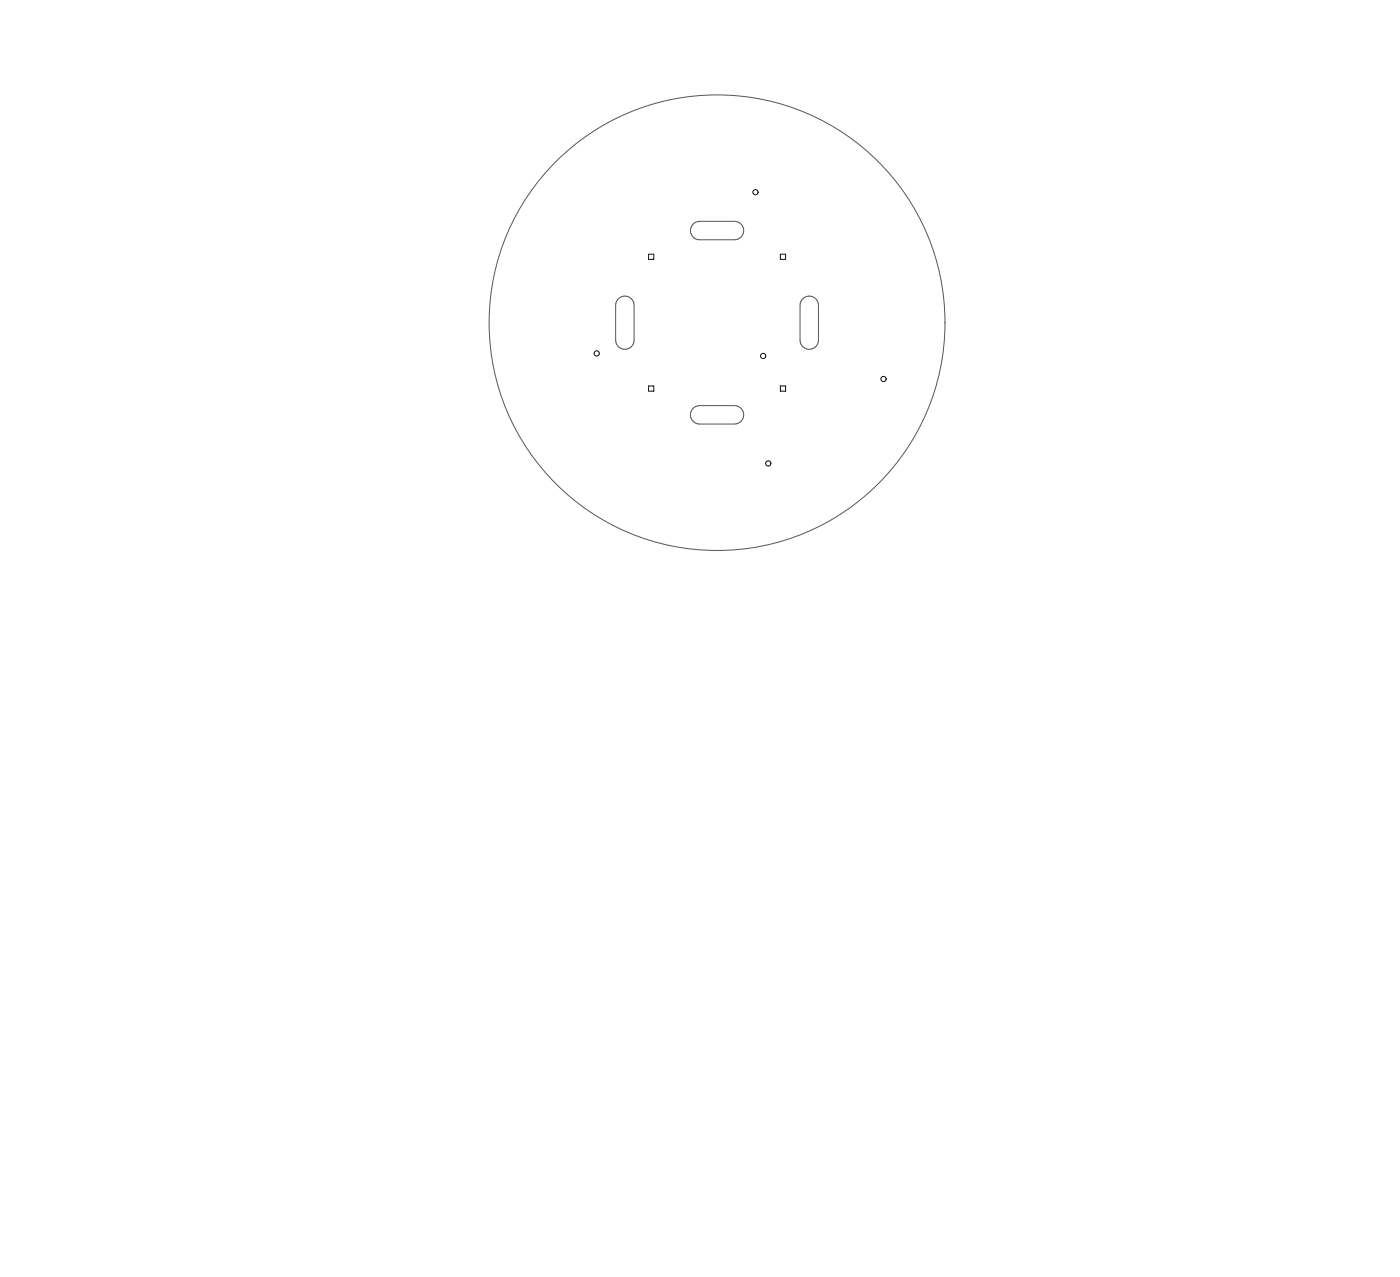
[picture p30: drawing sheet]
<svg xmlns="http://www.w3.org/2000/svg" width="228mm" height="207mm" viewBox="0 0 228 207" stroke-linecap="round" stroke-linejoin="round" font-family="sans-serif">
<g fill="none" stroke="#5a5a5a" stroke-width=".17">
<path d="M112.6 36.4a1.5 1.5 0 0 1 1.1-.4h5.7a1.5 1.5 0 0 1 1.5 1.5 1.5 1.5 0 0 1-1.5 1.4h-5.7a1.5 1.5 0 0 1-1.4-.8 1.5 1.5 0 0 1 .3-1.7zM100.6 48.5a1.5 1.5 0 0 1 1.6-.3 1.5 1.5 0 0 1 .9 1.4v5.6a1.5 1.5 0 0 1-1.5 1.5 1.5 1.5 0 0 1-1.5-1.5v-5.6a1.5 1.5 0 0 1 .5-1.1zM130.5 48.5a1.5 1.5 0 0 1 1.6-.3 1.5 1.5 0 0 1 .9 1.4v5.6a1.5 1.5 0 0 1-1.5 1.5 1.5 1.5 0 0 1-1.5-1.5v-5.6a1.49 1.49 0 0 1 .5-1.1zM112.6 66.4a1.5 1.5 0 0 1 1.1-.5h5.7a1.5 1.5 0 0 1 1.5 1.5 1.5 1.5 0 0 1-1.5 1.5h-5.7a1.5 1.5 0 0 1-1.4-.9 1.5 1.5 0 0 1 .3-1.6z"/>
<circle cx="116.6" cy="52.4" r="37"/>
</g>
<g fill="none" stroke="#000" stroke-width=".16">
<path d="M105.4 41.3h.9v.8h-.9zM126.8 41.3h.9v.8h-.9zM105.4 62.7h.9v.8h-.9zM126.8 62.7h.9v.8h-.9z"/>
<circle cx="122.8" cy="31.2" r=".42"/>
<circle cx="97" cy="57.4" r=".42"/>
<circle cx="124" cy="57.8" r=".42"/>
<circle cx="124.9" cy="75.3" r=".42"/>
<circle cx="143.6" cy="61.6" r=".42"/>
</g>
</svg>
